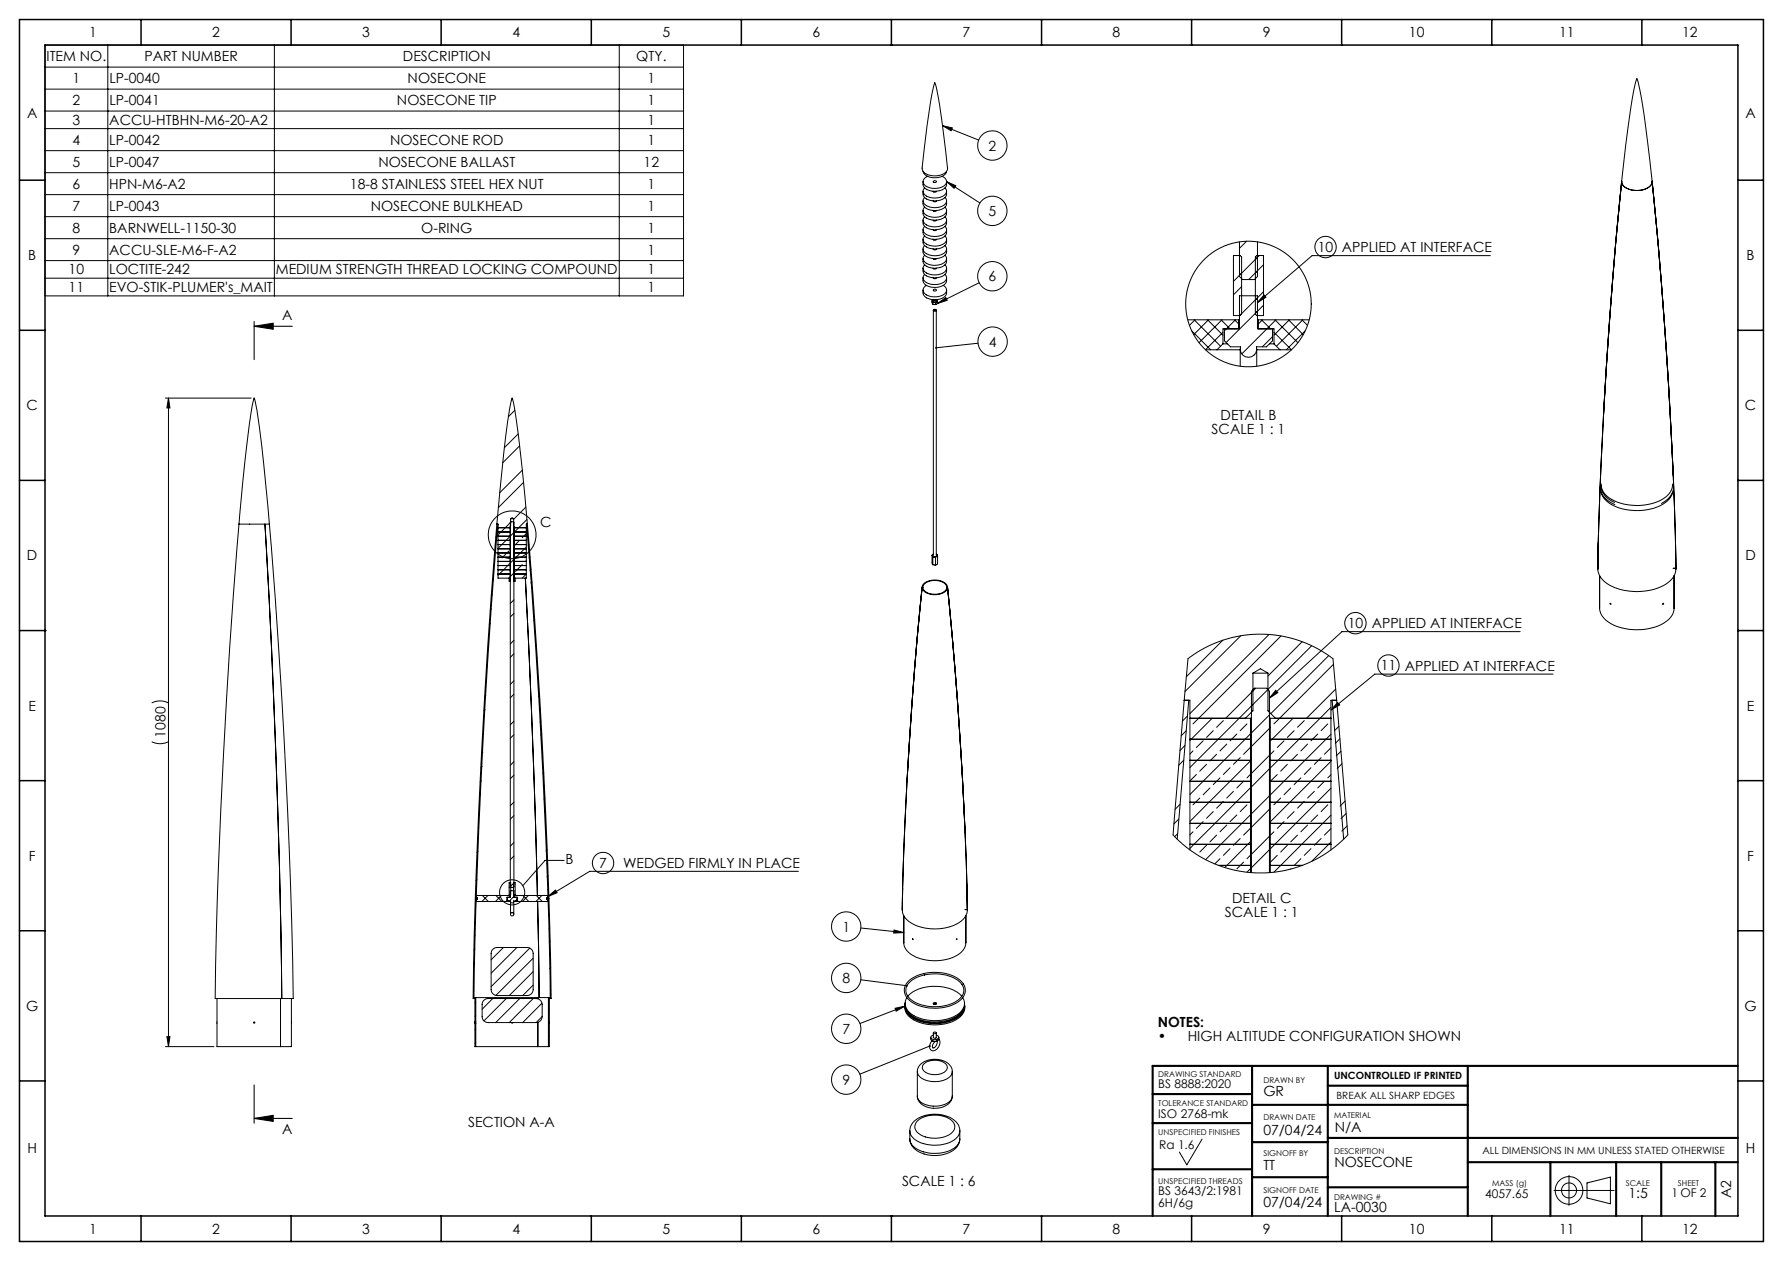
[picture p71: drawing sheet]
<svg xmlns="http://www.w3.org/2000/svg" width="420mm" height="297mm" viewBox="0 0 420 297" stroke-linecap="round" stroke-linejoin="round" font-family="sans-serif">
<defs><g id="words">
<g font-size="3.3">
<text x="21" y="8.8">1</text>
<text x="50" y="8.8">2</text>
<text x="85.3" y="8.8">3</text>
<text x="120.7" y="8.8">4</text>
<text x="156" y="8.8">5</text>
<text x="191.4" y="8.8">6</text>
<text x="226.7" y="8.8">7</text>
<text x="262.1" y="8.8">8</text>
<text x="297.4" y="8.8">9</text>
<text x="331.9" y="8.8">10</text>
<text x="367.2" y="8.8">11</text>
<text x="396.2" y="8.8">12</text>
<text x="11" y="14.4">ITEM NO.</text>
<text x="34" y="14.4">PART NUMBER</text>
<text x="94.9" y="14.4">DESCRIPTION</text>
<text x="149.9" y="14.4">QTY.</text>
<text x="17.1" y="19.6">1</text>
<text x="25.8" y="19.6">LP-0040</text>
<text x="96" y="19.6">NOSECONE</text>
<text x="152.5" y="19.6">1</text>
<text x="6.4" y="27.7">A</text>
<text x="17.1" y="29.4">3</text>
<text x="17.1" y="24.8">2</text>
<text x="25.8" y="29.4">ACCU-HTBHN-M6-20-A2</text>
<text x="25.8" y="24.8">LP-0041</text>
<text x="93.5" y="24.8">NOSECONE TIP</text>
<text x="152.5" y="29.4">1</text>
<text x="152.5" y="24.8">1</text>
<text x="411.2" y="27.7">A</text>
<text x="17.1" y="34.1">4</text>
<text x="25.7" y="34.1">LP-0042</text>
<text x="91.9" y="34.1">NOSECONE ROD</text>
<text x="152.5" y="34.1">1</text>
<text x="232.8" y="35.5">2</text>
<text x="17.1" y="39.3">5</text>
<text x="25.7" y="39.3">LP-0047</text>
<text x="89.1" y="39.3">NOSECONE BALLAST</text>
<text x="151.6" y="39.3">12</text>
<text x="17.1" y="44.4">6</text>
<text x="25.7" y="44.4">HPN-M6-A2</text>
<text x="82.4" y="44.4">18-8 STAINLESS STEEL HEX NUT</text>
<text x="152.5" y="44.4">1</text>
<text x="17.1" y="49.6">7</text>
<text x="25.7" y="49.6">LP-0043</text>
<text x="87.3" y="49.6">NOSECONE BULKHEAD</text>
<text x="152.5" y="49.6">1</text>
<text x="232.8" y="50.9">5</text>
<text x="17.1" y="54.8">8</text>
<text x="17.1" y="60">9</text>
<text x="25.7" y="54.8">BARNWELL-1150-30</text>
<text x="25.7" y="60">ACCU-SLE-M6-F-A2</text>
<text x="99.2" y="54.8">O-RING</text>
<text x="152.5" y="60">1</text>
<text x="152.5" y="54.8">1</text>
<text x="310.4" y="59.3">10 APPLIED AT INTERFACE</text>
<text x="6.6" y="61.3">B</text>
<text x="16.2" y="64.6">10</text>
<text x="25.7" y="64.6">LOCTITE-242</text>
<text x="65" y="64.6">MEDIUM STRENGTH THREAD LOCKING COMPOUND</text>
<text x="152.5" y="64.6">1</text>
<text x="411.4" y="61.3">B</text>
<text x="16.2" y="68.8">11</text>
<text x="25.7" y="68.8">EVO-STIK-PLUMER's_MAIT</text>
<text x="152.5" y="68.8">1</text>
<text x="232.8" y="66.3">6</text>
<text x="66.5" y="75.3">A</text>
<text x="232.9" y="81.7">4</text>
<text x="6.2" y="96.6">C</text>
<text x="287.5" y="98.9">DETAIL B</text>
<text x="411" y="96.6">C</text>
<text x="285.4" y="102.1">SCALE 1 : 1</text>
<text x="127.2" y="124.1">C</text>
<text x="6.4" y="132">D</text>
<text x="411.2" y="132">D</text>
<text x="317.5" y="147.9">10 APPLIED AT INTERFACE</text>
<text x="325.2" y="157.9">11 APPLIED AT INTERFACE</text>
<text x="6.7" y="167.3">E</text>
<text x="411.5" y="167.3">E</text>
<text x="39" y="173.8" transform="rotate(-90 39 173.8)">1080</text>
<text x="6.8" y="202.7">F</text>
<text x="133.2" y="203.5">B</text>
<text x="411.6" y="202.7">F</text>
<text x="141.2" y="204.4">7</text>
<text x="146.8" y="204.5">WEDGED FIRMLY IN PLACE</text>
<text x="288.5" y="215.9">SCALE 1 : 1</text>
<text x="290.3" y="212.7">DETAIL C</text>
<text x="198.4" y="219.4">1</text>
<text x="198.4" y="231.5">8</text>
<text x="6.1" y="238.1">G</text>
<text x="410.9" y="238.1">G</text>
<text x="198.4" y="243.5">7</text>
<text x="272.7" y="241.9">NOTES:</text>
<text x="272.7" y="245.1">•</text>
<text x="279.8" y="245.1">HIGH ALTITUDE CONFIGURATION SHOWN</text>
<text x="198.4" y="255.5">9</text>
<text x="297.6" y="258.2">GR</text>
<text x="66.5" y="267.2">A</text>
<text x="110.3" y="265.5">SECTION A-A</text>
<text x="297.6" y="267.3">07/04/24</text>
<text x="314.4" y="266.5">N/A</text>
<text x="6.5" y="271.6">H</text>
<text x="297.6" y="275.6">TT</text>
<text x="314.3" y="274.8">NOSECONE</text>
<text x="411.2" y="271.6">H</text>
<text x="212.5" y="279.3">SCALE 1 : 6</text>
<text x="297.6" y="284.4">07/04/24</text>
<text x="314.3" y="285.4">LA-0030</text>
<text x="383.6" y="282">1:5</text>
<text x="407.8" y="282.2" transform="rotate(-90 407.8 282.2)">A2</text>
<text x="21" y="290.6">1</text>
<text x="50" y="290.6">2</text>
<text x="85.3" y="290.6">3</text>
<text x="120.7" y="290.6">4</text>
<text x="156" y="290.6">5</text>
<text x="191.4" y="290.6">6</text>
<text x="226.7" y="290.6">7</text>
<text x="262.1" y="290.6">8</text>
<text x="297.4" y="290.6">9</text>
<text x="331.9" y="290.6">10</text>
<text x="367.2" y="290.6">11</text>
<text x="396.2" y="290.6">12</text>
</g>
<g font-size="2.8">
<text x="272.8" y="256.3">BS 8888:2020</text>
<text x="272.8" y="263.2">ISO 2768-mk</text>
<text x="273.1" y="270.7">Ra 1.6</text>
<text x="272.8" y="281.3">BS 3643/2:1981</text>
<text x="393.8" y="281.9">1 OF 2</text>
<text x="272.8" y="284.2">6H/6g</text>
<text x="349.9" y="282.2">4057.65</text>
</g>
<g font-size="2.4">
<text x="314.3" y="254.2">UNCONTROLLED IF PRINTED</text>
<text x="314.8" y="258.7">BREAK ALL SHARP EDGES</text>
<text x="349.2" y="271.7">ALL DIMENSIONS IN MM UNLESS STATED OTHERWISE</text>
</g>
<g font-size="1.9">
<text x="272.8" y="253.6">DRAWING STANDARD</text>
<text x="297.6" y="255">DRAWN BY</text>
<text x="272.8" y="260.6">TOLERANCE STANDARD</text>
<text x="297.6" y="263.9">DRAWN DATE</text>
<text x="314.3" y="263.2">MATERIAL</text>
<text x="272.8" y="267.3">UNSPECIFIED FINISHES</text>
<text x="297.6" y="272.3">SIGNOFF BY</text>
<text x="314.3" y="271.7">DESCRIPTION</text>
<text x="272.8" y="278.7">UNSPECIFIED THREADS</text>
<text x="297.6" y="281">SIGNOFF DATE</text>
<text x="351.5" y="279.3">MASS (g)</text>
<text x="382.9" y="279.3">SCALE</text>
<text x="395.2" y="279.3">SHEET</text>
<text x="314.3" y="282.6">DRAWING #</text>
</g>
</g></defs>
<g fill="none" stroke="#000" stroke-width=".24">
<path d="M10.6 10.6h150.4v59.1h-150.4zM10.6 15.8h150.4M25.4 10.6v59.1M64.6 10.6v59.1M145.9 10.6v59.1M220.2 19.5l.1 .1a33.6 33.6 0 0 1 1.3 7l1.6 12.8a1.76 1.76 0 0 1-1.8 1.9 3.8 3.8 0 0 1-4.1-1.2 159.9 159.9 0 0 1 2.7-19.9zM10.6 21h150.4M10.6 26.2h150.4M10.6 30.3h150.4M10.6 35.5h150.4M222 29.6l2.3 .5-.3 .7zM222 29.6l8.5 3.4"/>
<path d="M10.6 40.7h150.4M10.6 45.8h150.4M10.6 51h150.4M10.6 56.2h150.4M217.4 45v.7a2.09 2.09 0 0 0 2.3 1.6 2.64 2.64 0 0 0 3.3-1.6v-.7M217.4 58.6v.7a2.15 2.15 0 0 0 2.3 1.6 2.7 2.7 0 0 0 3.3-1.6v-.7M217.4 49.6v.6a2.15 2.15 0 0 0 2.3 1.6 2.7 2.7 0 0 0 3.3-1.6v-.6M217.4 42.8v.6a2.13 2.13 0 0 0 2.3 1.6 2.68 2.68 0 0 0 3.3-1.6v-.6M217.4 56.4v.6a2.51 2.51 0 0 0 3 1.6 2.33 2.33 0 0 0 2.6-1.6v-.6M217.4 54.1v.7a2.09 2.09 0 0 0 2.3 1.5 2.64 2.64 0 0 0 3.3-1.5v-.7M217.4 51.8v.7a2.15 2.15 0 0 0 2.3 1.6 2.7 2.7 0 0 0 3.3-1.6v-.7M217.4 47.3v.7a2.51 2.51 0 0 0 3 1.6 2.33 2.33 0 0 0 2.6-1.6v-.7"/>
<path d="M217.4 40.3a2.91 2.91 0 0 0 3.6 1.5 2.08 2.08 0 0 0 2-1.5M217.8 44.2a1.21 1.21 0 0 0-.3 1.3 1.21 1.21 0 0 0 1 .8 3.7 3.7 0 0 0 4.4-.8v-.6l-.3-.7M217.8 57.8a1.19 1.19 0 0 0-.3 1.3 1.19 1.19 0 0 0 1 .8 3.6 3.6 0 0 0 4.4-.9v-.5l-.3-.7M217.8 48.8a1.19 1.19 0 0 0-.3 1.2 1.19 1.19 0 0 0 1 .8 3.6 3.6 0 0 0 4.4-.8v-.6l-.3-.6M217.8 55.6a1.21 1.21 0 0 0-.3 1.2 1.21 1.21 0 0 0 1 .8 3.7 3.7 0 0 0 4.4-.8v-.6l-.3-.6M217.8 53.3a1.21 1.21 0 0 0-.3 1.2 1.21 1.21 0 0 0 1 .9 3.7 3.7 0 0 0 4.4-.9v-.6l-.3-.6M217.8 51a1.19 1.19 0 0 0-.3 1.3 1.19 1.19 0 0 0 1 .8 3.7 3.7 0 0 0 4.4-.9v-.5l-.3-.7M217.8 46.5a1.21 1.21 0 0 0-.3 1.3 1.21 1.21 0 0 0 1 .8 3.7 3.7 0 0 0 4.4-.9v-.6l-.3-.6M218.5 41.5a1.32 1.32 0 0 0-1.1 1.5 1.32 1.32 0 0 0 1.4 1.1 3.6 3.6 0 0 0 4.1-.9 1.31 1.31 0 0 0-1-1.7M219.8 45l.4 .3 .4-.3M219.8 58.6l.1 .1a.49 .49 0 0 0 .7-.1M219.8 49.6l.1 .1a.47 .47 0 0 0 .7-.1"/>
<path d="M219.8 56.4l.1 .1a.49 .49 0 0 0 .7-.1M219.8 54.1l.4 .2 .4-.2M219.8 51.8a.46 .46 0 0 0 .8 0M219.8 47.3l.1 .1a.49 .49 0 0 0 .7-.1M219.9 42.7l.1-.1a.32 .32 0 0 1 .4-.1 .32 .32 0 0 1 .1 .4 .35 .35 0 0 1-.4 .1 .35 .35 0 0 1-.2-.3zM223 42.8l2.1 .9-.4 .6zM223 42.8l7.8 5M292 57v8.1l.7 .7h2.8l.7-.7v-8.1M293.6 56.8l-1.6 1.7M382 42.7a181.8 181.8 0 0 1 3.4-23.7l.2-.5 .1 .1a58.9 58.9 0 0 1 2 11.5l1.5 12.6M382 42.7a1183.4 1183.4 0 0 0-4.3 54.9M382 42.7a2.27 2.27 0 0 0 2.2 2 4.6 4.6 0 0 0 4.8-1.3l.2-.7"/>
<path d="M382 42.8a1129.8 1129.8 0 0 0-5.6 91.2M382 42.8a2.92 2.92 0 0 0 3.2 2 3.8 3.8 0 0 0 3.9-1.8l.1-.2M382 42.7v.1M389.2 42.7a1211.2 1211.2 0 0 1 4.9 69.4M389.2 42.8a1113.6 1113.6 0 0 1 5.6 91.2M389.2 42.7v.1M10.6 61.4h150.4M10.6 65.5h150.4M217.4 60.9v.7a2.15 2.15 0 0 0 2.3 1.5 2.7 2.7 0 0 0 3.3-1.5v-.7M217.4 65.4v.7a2.09 2.09 0 0 0 2.3 1.6 2.7 2.7 0 0 0 3.3-1.6v-.7M217.4 63.1v.7a2.13 2.13 0 0 0 2.3 1.6 2.68 2.68 0 0 0 3.3-1.6v-.7M217.4 68.3v.7a2.13 2.13 0 0 0 2.3 1.6 2.68 2.68 0 0 0 3.3-1.6v-.7"/>
<path d="M217.8 60.1a1.19 1.19 0 0 0-.3 1.2 1.19 1.19 0 0 0 1 .8 3.7 3.7 0 0 0 4.4-.8v-.6l-.3-.6M217.8 64.6a1.21 1.21 0 0 0-.3 1.3 1.21 1.21 0 0 0 1 .8 3.7 3.7 0 0 0 4.4-.9v-.6l-.3-.6M217.8 62.3a1.21 1.21 0 0 0-.3 1.3 1.21 1.21 0 0 0 1 .8 3.7 3.7 0 0 0 4.4-.8v-.6l-.3-.7M218.2 67.2a1.23 1.23 0 0 0-.8 1.3 1.23 1.23 0 0 0 1.1 1.1 3.7 3.7 0 0 0 4.4-.9 1.18 1.18 0 0 0-.7-1.5M219.6 70.9l.1 .7M219.6 70.9v.1M219.6 71l.5 .2M219.6 71l.1 .2M219.7 71.6l.7 .1M219.7 71.2h.4M219.7 71.2v.4M219.8 70.7l-.2 .3"/>
<path d="M219.8 70.7l.2-.1zM219.8 70.7l-.2 .2M219.8 60.9a.44 .44 0 0 0 .4 .2 .44 .44 0 0 0 .4-.2M219.8 65.4l.4 .2 .4-.2M219.8 63.1l.4 .3 .4-.3M219.9 73.1v57.7M219.9 70.8a.31 .31 0 0 1 .4-.1 .31 .31 0 0 1 .2 .4 .34 .34 0 0 1-.4 0 .34 .34 0 0 1-.2-.3zM219.9 68.2h.1a.32 .32 0 0 1 .4-.1 .32 .32 0 0 1 .1 .4 .36 .36 0 0 1-.4 0 .36 .36 0 0 1-.2-.3zM220 72.9l.3-.1 .1 .2-.3 .1zM220 72.9a.24 .24 0 0 0 0 .3 .24 .24 0 0 0 .4 0 .24 .24 0 0 0 0-.3M220.1 71.2l.3 .1M220.4 70.6l.4 .2"/>
<path d="M220.4 71.3v.4M220.6 73.1v57.7M220.6 71.2h-.5M220.6 71.2l-.2 .1M220.8 70.8l-.2 .4M220.8 70.8l.1 .3M220.9 71.5l1.9-1.4 .3 .6zM220.9 71.5l-.5 .2M220.9 71.1l-.3 .1M220.9 71.1v.4M230.7 66.6l-9.8 4.9M279.8 75.3h11.9"/>
<path d="M280.7 77.9l4.5 4.5M281.3 75.3l6.2 6.2M281.5 75.3l-1.3 1.3M284.5 75.3l3.6 3.6M284.7 75.3l-3.5 3.5M287.6 75.3l2.1 2.1M287.9 75.3l-5.5 5.4M288.1 78.3l-4.1 4.1h2.7M288.4 77.4v2.9l1.4 1.4h2.4a1.94 1.94 0 0 0 1.9 2.4 1.94 1.94 0 0 0 1.9-2.4h2.3l1.5-1.4v-2.9M290.5 60.2h1.6l.4 .3v13.5l-.4 .3h-1.6zM290.8 75.3l.9 1M291 75.3l-2.6 2.6"/>
<path d="M291.7 75.3h.3M291.7 75.3v2.1M292.5 67.5l-2 1.9M296.1 60.2h1.5v14.1h-1.5l-.4-.3v-13.5zM296.2 75.3h.2M296.4 75.3v2.1M296.4 75.3h12M296.6 60.2l-6.1 6.1M297.2 75.3l2.1 2.1M297.4 75.3l-1 1M297.6 68.7l-5.6 5.7M297.6 62.3l-3.5 3.5"/>
<path d="M297.6 71.9l-8.8 8.8M297.8 69.5l.4 .5-2 1.3zM299.8 79.3l-2.4 2.4M300.1 78.3l4.1 4.1M300.3 75.3l5.4 5.4M300.5 75.3l-8 8M303.5 75.3l3.5 3.5M303.7 75.3l-3.6 3.6M306.7 75.3l1.3 1.3M306.9 75.3l-6.2 6.2M307.4 77.9l-4.4 4.5M351.1 60.2h-42l-12.9 11.1"/>
<path d="M39 93.8h20.2M39.7 93.8v152.7M39.7 93.8l.3 2.3h-.7zM120.7 94l-.2 .3M121.3 96.6l-1.5 1.5M230.4 80.8l-9.9 1.1M286.7 82.4h5.4M288.1 81h1M288.1 81v-3.6h3.9v-7.7h4.2v7.7h3.9v3.6M288.1 81l-1.4 1.4M292.1 82.2v4M295.6 83.4l-.3 .3"/>
<path d="M296 82.2v4M296 82.4h5.5M299 81h1.1M300.1 81l1.4 1.4M301.5 82.4h2.7M122.1 102.2l-3.3 3.2M122.4 105l-4 4M123 110.7l-5.3 5.4M123.3 113.6l-5.9 5.9M123.9 119.4l-2.9 2.9M377 114.8a4.9 4.9 0 0 0 3.4 4M377.2 114.4a4.4 4.4 0 0 0 3.1 3.9"/>
<path d="M377.2 115.9a6.3 6.3 0 0 0 5.1 4 12.3 12.3 0 0 0 10.7-2.1l.7-1.1 .3-.8M377.2 114a4.5 4.5 0 0 0 3.4 4.1 12.7 12.7 0 0 0 12-1.3 3.5 3.5 0 0 0 1.4-2.8M394.2 114.8a4.5 4.5 0 0 1-2.8 3.7M56.3 123.4h7.2M56.3 123.4a294.8 294.8 0 0 1 3.4-29.1l.2-.5 .6 2.9a367.4 367.4 0 0 1 3 26.7M56.3 123.4a1691.6 1691.6 0 0 0-5.6 111.8h15.7M62.4 123.4a2404.8 2404.8 0 0 1 4 111.8M63.5 123.4a1691.1 1691.1 0 0 1 5.6 111.8h-2.7M116 140l-.3 .3M116.2 136.6l-.2 .3M117 126.3l-.2 .2M117 123.4l2.1-20.3 1-6.9 .5-2.4 .7 2.8 .9 6.4 2 20.4"/>
<path d="M117 123.4a1715.4 1715.4 0 0 0-5.6 111.8h.5v5.5M117 123.4h.3v12.8h2.9M117.3 123.4a1703 1703 0 0 0-5.7 111.5h.5M117.3 135.2h2.9M117.3 134.2h2.9M117.3 133.2h2.9M117.3 132.2h2.9M117.3 131.2h2.9M117.3 130.2h2.9M117.3 129.2h2.9M117.3 128.2h2.9M117.3 127.3h2.9"/>
<path d="M117.3 126.3h2.9M117.3 125.3h2.9M117.3 124.3h2.9M117.5 132.2l-.2 .1M119.9 129.8l-1.6 1.6M119.9 136.2v.7h.3M120.2 135.2h.1M120.2 134.2h.1M120.2 133.2h.1M120.2 132.2h.1M120.2 131.2h.1M120.2 130.2h.1"/>
<path d="M120.2 129.2h.1M120.2 128.2h.1M120.2 127.3h.1M120.2 126.3h.1M120.2 125.3h.1M120.2 124.3h.1M120.2 132.6l-2.9 2.9M120.2 126.3l-2.9 2.8M120.2 123l.2-.1 .7 .1v85.9l-.2 .1-.7-.1zM120.3 122.2h.7M120.3 122.2l.3-.2 .4 .2M120.3 122.2v1.7l-.4 .4"/>
<path d="M120.4 122.9l-2.9 2.9M121 122.2v1.7l.4 .4M121.1 135.2h.1M121.1 134.2h.1M121.1 133.2h.1M121.1 132.2h.1M121.1 131.2h.1M121.1 130.2h.1M121.1 129.2h.1M121.1 128.2h.1M121.1 127.3h.1M121.1 126.3h.1"/>
<path d="M121.1 125.3h.1M121.1 124.3h.1M121.1 125.4l-.9 .9M121.1 134.9l-1.3 1.3M121.1 135.2h2.9l-1 1M121.1 134.2h2.9M121.1 133.2h2.9M121.1 132.2h2.9M121.1 131.2h2.9M121.1 130.2h2.9M121.1 129.2h2.9M121.1 128.2h2.9"/>
<path d="M121.1 127.3h2.9M121.1 126.3h2.9M121.1 125.3h2.9M121.1 124.3h2.9M121.4 136.2v.7h-.3M122.2 127.4l-1.1 1.1M123 133l-1.6 1.6M123.7 136.2l1.5 31 1.4 43.7M124 128.8l-3.8 3.8M124 125.7l-1 .9M124 132l-.2 .2M124 123.4a1703.2 1703.2 0 0 1 5.6 111.5h-.4"/>
<path d="M124.1 122.3l-3 3.1M124.2 123.4a1691.1 1691.1 0 0 1 5.6 111.8h-.4v5.5M124.2 123.4h-.2v12.8h-2.9M124.6 128.2l-.2 .2M124.9 131.1l-.3 .3M125.1 134.1l-.3 .2M125.3 137l-.3 .3M217.2 138.2a933.7 933.7 0 0 0-3.5 45.8M217.2 138.3a954.7 954.7 0 0 0-4.7 76M217.2 138.3a2.55 2.55 0 0 0 3 1.7 2.71 2.71 0 0 0 3-1.7M217.2 138.3a2.55 2.55 0 0 1 3-1.7 2.71 2.71 0 0 1 3 1.7M217.2 138.3h.2"/>
<path d="M217.4 138.3a2.76 2.76 0 0 0 3.3 1.6 2.34 2.34 0 0 0 2.3-1.6M217.4 138.3a2.76 2.76 0 0 1 3.3-1.6 2.26 2.26 0 0 1 2.3 1.6M219.6 130.8v.1M219.6 130.8v1.8l.1 .4M219.6 130.9l.5 .2M219.6 130.9l.1 .2M219.7 131.1h.4M219.7 133l.7 .1M219.7 131.1v1.9M219.8 130.6l-.2 .3M219.8 130.6l-.2 .2M219.9 130.5l-.1 .1"/>
<path d="M220.1 131.1l.3 .1M220.4 131.2v1.9M220.6 130.5l.2 .2zM220.6 131.1h-.5M220.6 131.1l-.2 .1M220.8 130.7l-.2 .4M220.8 130.7l.1 .3M220.9 131l-.3 .1M220.9 131v1.8l-.5 .3M223 138.3h.2M223.2 138.2a981 981 0 0 1 4.1 57.8M223.2 138.3a939.3 939.3 0 0 1 4.7 76"/>
<path d="M376.4 134a5.7 5.7 0 0 0 4.6 4.6 13.8 13.8 0 0 0 12.2-1.6 3.9 3.9 0 0 0 1.6-3M376.5 127.8l-.1 6.2M376.8 135.6v7.6a5 5 0 0 0 3.5 4.1 13.3 13.3 0 0 0 12.4-1.1 3.7 3.7 0 0 0 1.6-3v-7.6M394.1 133.8h.5M394.7 126.8l.1 7.2M114.8 157.1l-.2 .2M115.5 146.8l-.3 .3M115.8 143.4l-.3 .3M121.1 141.3l-.9 .8M121.1 150.8l-.9 .8M121.1 154l-.9 .8M121.1 144.5l-.9 .8"/>
<path d="M126 145.9l-.3 .3M126.2 148.9l-.3 .2M126.4 151.8l-.3 .3M126.5 154.8l-.2 .3M288.1 150.8l-8.7 8.6M292.3 149.7l-13.2 13.2M295.1 158.5h3.6M295.1 158.5l1.8-1 1.8 1M295.1 158.5v8.9l-1.7 1.8M298.7 158.5v8.9l1.7 1.8M298.9 149.4l-18.6 18.7M301.7 149.8l-20.7 20.7"/>
<path d="M306.7 151.1l-8 8.1M309 152.1l-28.7 28.7M313 154.4l-13.6 13.7M314.1 156.4l-14 14.1M358.1 148.8h-42l-17.1 15.6M365.8 158.8h-42l-10.3 8.4M35.7 174.7a4.3 4.3 0 0 0 4 0M35.7 165.5a4.3 4.3 0 0 1 4 0M113.7 177.2l-.3 .3M114.3 167.1l-.3 .3M114.4 163.8l-.2 .2M114.6 160.4l-.2 .3"/>
<path d="M121.1 169.9l-.9 .8M121.1 173l-.9 .9M121.1 179.4l-.9 .8M121.1 160.3l-.9 .9M121.1 163.5l-.9 .8M127.1 163.8l-.3 .3M127.3 166.8l-.3 .3M127.4 169.8l-.2 .3M127.6 172.8l-.2 .3M278.8 179l-1.1 1.2M278.9 164.9l1-9.8 3.7-2.4 3.9-1.7 4.3-1.2 4.2-.4 4.2 .1 2.8 .5 2.5 .7 4.5 1.8 3.9 2.6 1 9.8M278.9 164.9l-2.6 31.7 2.2 2.1 2 1.6 2.1 1.4 2.8 1.5 2.4 .9 3.1 .9 4.9 .6 2.7-.1 3.3-.3 3.1-.8 3.1-1.1 2.9-1.4 2.5-1.7 2.1-1.7 2-1.9-2.6-31.7"/>
<path d="M278.9 164.9h1.4v35.3M279.1 175.6l-1.2 1.2M279.4 172.1l-1.2 1.2M279.7 168.6l-1.2 1.2M280 164.9l-2.7 32.7M280.3 179.1h14.5M280.3 174.1h14.5M280.3 169.2h14.3M281 176.8l-.7 .8M283.4 174.5l-1.6 1.5M285.5 169.2l-5.2 5.2M285.8 172.1l-1.6 1.6"/>
<path d="M286.6 177.6l-1.6 1.6M288.2 169.7l-1.6 1.6M289 175.2l-1.6 1.6M291.3 172.9l-1.6 1.6M292.1 178.4l-1.6 1.6M293.7 170.5l-1.6 1.6M294.5 176l-1.6 1.6M294.6 169.2h.2M294.6 169.2v36.3M294.6 179.2l-14.3 14.3M294.6 172.8l-14.3 14.3M294.6 169.7h-.1"/>
<path d="M295.1 162.7l-6.4 6.5M295.8 162.1l-1 1M299 179.1h14.5M299 174.1h14.5M299 169.2h.2M299 177.9l-4.2 4.2M299 171.6l-4.2 4.2M299 168.4l-4.2 4.2M299.2 169.2v36.3M299.2 169.2h14.3M299.3 171.3h-.1M300.1 176.8l-.9 .9"/>
<path d="M300.5 162.6l.5 .5-2 1.3zM302.5 174.5l-1.6 1.5M304.6 169.2l-5.4 5.3M304.8 172.1l-1.6 1.6M305.6 177.6l-1.6 1.6M307.2 169.7l-1.6 1.6M308 175.2l-1.6 1.6M310.4 172.9l-1.6 1.6M311.2 178.4l-1.6 1.6M312.8 170.5l-1.6 1.6M313.5 172.9l-14.3 14.3M313.5 176.1l-1.5 1.5"/>
<path d="M313.5 166.6l-14.3 14.3M313.5 179.3l-14.3 14.3M313.8 164.9l2.7 32.7M314.6 162.3l-6.8 6.9M314.9 164.9h-1.4v35.3M315.1 165.4l.5 .6-2.1 1.2zM315.4 171.1l-1.1 1M315.6 174l-1.1 1.1M315.9 176.9l-1.1 1.1M316.1 179.8l-1.1 1.2M112.7 197.2l-.2 .3M113.2 187.2l-.3 .3"/>
<path d="M113.4 183.9l-.3 .3M113.6 180.5l-.4 .3M121.1 188.9l-.9 .9M121.1 192.1l-.9 .8M121.1 198.4l-.9 .9M121.1 182.6l-.9 .8M128.1 181.9l-.2 .2M128.2 184.9l-.2 .2M128.4 187.9l-.3 .3M128.5 191l-.3 .3M277.4 196.3l-.7 .7M277.7 192.9l-1.2 1.2"/>
<path d="M278 189.4l-1.2 1.2M280.3 198.8h14.5M280.3 193.9h14.5M280.3 188.9h14.5M280.3 184h14.5M281 195.9l-.7 .7M281.8 182.4l-1.5 1.5M282.6 187.9l-1.6 1.6M283.4 193.5l-1.6 1.6M284.2 180l-1.6 1.6M284.2 199.1l-1.6 1.6M285 185.6l-1.6 1.6"/>
<path d="M285.8 191.1l-1.6 1.6M286.6 196.7l-1.6 1.6M287.4 183.2l-1.6 1.6M288.2 188.7l-1.6 1.6M289 194.3l-1.6 1.6M289.7 199.9l-1.5 1.5M289.7 180.8l-1.5 1.6M290.5 186.4l-1.5 1.5M291.3 191.9l-1.6 1.6M292.1 197.5l-1.6 1.6M292.9 184l-1.6 1.6M293.7 189.5l-1.6 1.6"/>
<path d="M294.5 195.1l-1.6 1.6M294.6 191.9l-10.6 10.6M294.6 185.5l-14.3 14.3M294.6 188.7h-.1M294.6 182.4l-.9 .8M294.6 198.2l-6.1 6.1M299 198.8h14.5M299 193.9h14.5M299 188.9h14.5M299 184h14.5M299 187.4l-4.2 4.3M299 190.6l-4.2 4.2"/>
<path d="M299 196.9l-4.2 4.3M299 181.1l-4.2 4.2M299.3 190.3l-.1 .1M300.1 195.9l-.9 .8M300.9 182.4l-1.6 1.6M301.7 187.9l-1.6 1.6M302.5 193.5l-1.6 1.6M303.2 180l-1.5 1.6M303.2 199.1l-1.5 1.6M304 185.6l-1.5 1.6M304.8 191.1l-1.6 1.6M305.6 196.7l-1.6 1.6"/>
<path d="M306.4 183.2l-1.6 1.6M307.2 188.7l-1.6 1.6M308 194.3l-1.6 1.6M308.8 199.9l-1.6 1.5M308.8 180.8l-1.6 1.6M309.6 186.4l-1.6 1.5M310.4 191.9l-1.6 1.6M311.2 197.5l-1.6 1.6M312 184l-1.6 1.6M312 184h.1M312.8 189.5l-1.6 1.6M313.5 192l-13.4 13.4"/>
<path d="M313.5 198.3l-4.5 4.6M313.5 182.5l-.7 .7M313.5 185.6l-14.3 14.3M313.5 195.1l-1.5 1.6M316.9 188.6l-1.2 1.2M317.1 191.6l-1.2 1.2M317.3 194.5l-1.2 1.2M112 217l-.2 .2M112.2 211.8h.2M112.2 211.4h.2M112.3 207.1l-.2 .3M112.5 203.9l-.3 .2"/>
<path d="M112.6 200.5l-.3 .3M113.6 210.9l1.4 1.4M114.9 210.9l-1.4 1.4M116.8 210.9l1.4 1.4M118.1 210.9l-1.4 1.4M119.2 212.3h1.1M119.4 212h.3M119.4 212v-.7h.8v-1.5h.9v1.5h.8v.7M119.4 212l-.2 .3M119.5 211.3v.6l.3 .3h.5a.39 .39 0 0 0 .3 .5 .39 .39 0 0 0 .4-.5h.5l.3-.3v-.6M119.9 207.9h.4v2.8h-.4zM120 210.9l.2 .2"/>
<path d="M120.2 210.9h-8l.2 1h-.2l-.1 .4h7.1M120.3 212.3v3M120.3 208.7l-.4 .4M121 212.3v3M121 212.3h1.1M121 207.9h.4v2.8l-.4-.1zM121.1 210.9h.1M121.1 207.9l-.9 .9M121.1 201.6l-.9 .9M121.1 211.1l-1.1 1.1M121.1 210.9h7.9l-.2 1h.3v.4h-7M121.2 207.9l-.2 .1"/>
<path d="M121.3 210.9l-.2 .2M121.6 212h.3M121.9 212l.2 .3M123.1 210.9l1.5 1.4M124.5 210.9l-1.5 1.4M126.3 210.9l1.4 1.4M126.6 212.3l.4 22.6M127.6 210.9l-1.4 1.4M128.8 211.8h.3M128.8 211.4h.3M128.9 200.1l-.3 .3M129 203.2l-.3 .3"/>
<path d="M129.1 211.1l1.8-1.5 .3 .6zM129.1 206.2l-.3 .3M129.2 209.3l-.2 .3M129.5 218.5l-.2 .3M132.9 202.6h-4.5l-5.3 6M188.1 205.2h-49.2l-9.8 5.9M202.8 218.5l10.1 1.1M210.6 219l2.3 .6-2.4 .1zM212.5 214.3a4.7 4.7 0 0 0 3.9 3.9 11.3 11.3 0 0 0 10.4-1.6l.9-1.3 .2-1M212.6 209.1l-.1 5.2M212.9 215.7v6.3a4.6 4.6 0 0 0 3.8 3.8 10.7 10.7 0 0 0 9.8-1.6l.7-.9 .3-.9v-6.7M227.3 214.2h.4"/>
<path d="M227.8 208.3l.1 6M287 203.8h7.8M287.4 202.2l-1.2 1.3M292.9 203l-1.6 1.6M294.6 204.6l-.9 .8M294.6 201.4l-.9 .8M294.8 205.5v-42.7l.7-.7h2.8l.7 .7v42.7M299 203.8h7.8M299 200.1l-4.2 4.3M300.9 201.4l-1.6 1.6M304 204.6v.1M306.4 202.2l-1.6 1.6"/>
<path d="M51.1 235.2v11.3h15M66.1 235.2v11.3M68.6 235.2v11.3h-2.5M111.8 226.7l-.3 .3M111.9 223.5l-.3 .2M111.9 220.2l-.2 .3M112.1 234.9h14.6M112.1 234.9v5.8M112.1 236l-.2 .2M112.1 239.1l-.2 .3M115.9 223.8l.7-.6 .5-.1h7.1a1.45 1.45 0 0 1 1.4 1.5v8.4a1.45 1.45 0 0 1-1.4 1.5h-7.1a1.45 1.45 0 0 1-1.4-1.5v-8.4zM116.1 235.2l-2.5 2.5"/>
<path d="M118.6 223.1l-2.9 2.9M119.3 235.2l-5.3 5.2M121.8 223.1l-6.1 6.1M122.4 235.2l-5.6 5.6M124.8 223.3l-9.1 9.1M125.6 232l-2.5 2.5M125.6 228.8l-5.6 5.7M125.6 225.7l-8.8 8.7M125.6 235.2l-5.6 5.6M126.7 234.9h2.5M126.7 234.9v.3M127.7 236.3l-4.6 4.5"/>
<path d="M127.7 239.4v-2.8a1.45 1.45 0 0 0-1.4-1.4h-11.3a1.41 1.41 0 0 0-1.4 1.4v2.8a1.41 1.41 0 0 0 1.4 1.4h11.3M127.7 239.4a1.45 1.45 0 0 1-1.4 1.4M127.7 239.4l-1.4 1.4M129.2 234.9v5.8M129.4 237.7l-.2 .2M129.6 221.6l-.2 .3M129.7 224.7l-.3 .3M129.7 227.8l-.2 .3M202.8 230.7l10.8 1.4M210.9 237.5l2.2-.5-2 1.1zM213.1 237l-10.5 4M213.2 236.6a3.8 3.8 0 0 0 2.8 3.7 10.4 10.4 0 0 0 10.3-1.3 2.82 2.82 0 0 0 .9-2.4"/>
<path d="M213.2 236.8a3.7 3.7 0 0 0 2.8 3.8 10.4 10.4 0 0 0 10.3-1.3 2.82 2.82 0 0 0 .9-2.5M213.2 236.2a3.5 3.5 0 0 0 2.6 3.6 10.5 10.5 0 0 0 10.4-1.1 2.88 2.88 0 0 0 1-2.5M213.6 238a7.1 7.1 0 0 0 6.6 2.9 7.6 7.6 0 0 0 6.5-2.7l.1-.2M213.6 234.9a2.93 2.93 0 0 0 1.7 4.3 10.5 10.5 0 0 0 10.8-.7 2.66 2.66 0 0 0 .7-3.6M213.8 234.6a9.4 9.4 0 0 1 9.3-1.9 6.5 6.5 0 0 1 3.5 1.9M214.1 230.9a10.4 10.4 0 0 1 12.2 .1 2.94 2.94 0 0 1-.5 4.9 10.6 10.6 0 0 1-11.6-.3 2.9 2.9 0 0 1-.1-4.7zM214.2 231.3a9.9 9.9 0 0 1 12 .1 2.56 2.56 0 0 1-.5 4.1 10.2 10.2 0 0 1-11.5-.4 2.47 2.47 0 0 1 0-3.8zM215 221.1l.1 .2zM217.7 229.3l.1 .3M219.8 236.2h.1a.35 .35 0 0 1 .4-.1 .35 .35 0 0 1 .2 .3 .41 .41 0 0 1-.7-.2zM219.9 236.5h.6M220 236.5h.4"/>
<path d="M220.5 236.5h.1M225.3 221.1h.2l-.2 .2zM39 246.5h11.4M39.3 244.1h.7l-.3 2.4zM59.7 240.8h.3M111.9 240.7v.3M111.9 240.7h.2M111.9 241h.2M111.9 241v5.5h.2M112.1 240.7v.3M112.1 246.5h14.6M112.1 241v5.5"/>
<path d="M112.1 242.3l-.2 .2M112.1 245.5l-.2 .2M120.5 240.8l.1 .2 .2-.2M126.7 246.5h2.5M126.7 240.8v5.7M129.2 240.7v.3M129.2 240.7h.2M129.2 241v5.5M129.2 241h.2M129.3 241l-.1 .1M129.4 240.7v.3M129.4 241v5.5h-.2"/>
<path d="M129.4 244.1l-.2 .2M216.1 252.3a3.1 3.1 0 0 1 3-2.7 4.2 4.2 0 0 1 5.2 2.3v.4M216.1 258.1a3.4 3.4 0 0 0 3.8 2.9 4 4 0 0 0 4.4-2.4v-.5M216.1 252.3a2.85 2.85 0 0 0 2.9 2.3 4.9 4.9 0 0 0 5.2-1.7l.1-.6M216.1 258.1a2.91 2.91 0 0 0 2.9 2.3 5 5 0 0 0 5.2-1.7l.1-.6M216.1 252.3v5.8M217.7 250.5a4.1 4.1 0 0 1 5.3 .3 1.51 1.51 0 0 1-1.4 2.1 3.6 3.6 0 0 1-4.3-1.2v-.6zM219 246.4l-16.5 6.6M219.3 244.3a.99 .99 0 0 0 .5 .9 .99 .99 0 0 0 1.1-.1M219.9 243.2v1.2l.2 .1 .4-.1 .1-1.2M219.9 243.8a.53 .53 0 0 0-.6 .6 .53 .53 0 0 0 .6 .4 .73 .73 0 0 0 .8 0 .73 .73 0 0 0 .3-.8l-.4-.2M219.9 243.2a.31 .31 0 0 1 .4-.2 .31 .31 0 0 1 .2 .4 .34 .34 0 0 1-.4 .1 .34 .34 0 0 1-.2-.3z"/>
<path d="M220.7 245.2a1.17 1.17 0 0 1-1 1.5l.1-.8 .5-.6M220.9 245.1l-.2 .1M221.1 244.7a1.77 1.77 0 0 1-1.7 2.7 1.54 1.54 0 0 1 .2-2.3l.4 .2 .7-.1M221.2 244.7l-.3 .4M221.2 244.3v.4M224.3 252.3v5.8M214.3 268.2a4.2 4.2 0 0 0 3.6 3.6 7.4 7.4 0 0 0 7.7-1.9l.3-.6 .2-1.1M214.3 268.2a3.9 3.9 0 0 0 3.6 3.2 7.9 7.9 0 0 0 7.8-1.9l.4-1.3M214.3 266.3v1.9M216.1 264a6.6 6.6 0 0 1 8.5 .3 2.15 2.15 0 0 1-1.6 3.2 6.8 6.8 0 0 1-7.1-1 1.78 1.78 0 0 1 .2-2.5zM226.1 266.3a4.1 4.1 0 0 0-3.7-3.6 7.4 7.4 0 0 0-7.6 2l-.4 .9-.1 .7M226.1 266.3a3.8 3.8 0 0 1-3.4 3.1 8.3 8.3 0 0 1-7.9-1.7l-.3-.5-.2-.9"/>
<path d="M226.1 266.3v1.9M283.2 268.3l-3.6 6-1.8-3M369.6 276.8v7.1M373.8 278.6l5.5-1.4v6.3l-5.5-1.4zM366.1 280.4h14.1"/>
<circle cx="233.8" cy="34.3" r="3.5"/>
<circle cx="233.8" cy="49.7" r="3.5"/>
<circle cx="312.2" cy="58.2" r="2.52"/>
<circle cx="233.8" cy="65" r="3.5"/>
<circle cx="294.1" cy="71.6" r="14.8"/>
<circle cx="233.8" cy="80.5" r="3.5"/>
<circle cx="120.6" cy="126" r="5.6"/>
<circle cx="319.3" cy="146.7" r="2.52"/>
<circle cx="327.1" cy="156.7" r="2.52"/>
<circle cx="379.4" cy="142.2" r=".13"/>
<circle cx="391.8" cy="142.2" r=".13"/>
<circle cx="112.2" cy="211.6" r=".22"/>
<circle cx="120.6" cy="215.3" r=".39"/>
<circle cx="120.6" cy="210.2" r="2.96"/>
<circle cx="129" cy="211.6" r=".21"/>
<circle cx="142.1" cy="203.2" r="2.51"/>
<circle cx="199.3" cy="218.2" r="3.5"/>
<circle cx="199.3" cy="230.3" r="3.5"/>
<circle cx="59.9" cy="240.8" r=".15"/>
<circle cx="199.3" cy="254.2" r="3.5"/>
<circle cx="199.3" cy="242.3" r="3.5"/>
<circle cx="369.6" cy="280.4" r="1.77"/>
<circle cx="369.6" cy="280.4" r="3.2"/>
</g>
<path d="M59.9 76.8l4.5-.7v1.4zM59.9 76.8h8.9M59.9 75.7v9M59.9 255.5v9M59.9 263.4l4.5-.7v1.4zM59.9 263.4h8.9" fill="none" stroke="#000" stroke-width=".25"/>
<g fill="none" stroke="#000" stroke-width=".35">
<path d="M4.6 4.6h410.8v287.8h-410.8zM10.6 10.6h398.8v275.8h-398.8zM33.2 4.6v6M68.6 4.6v6M103.9 4.6v6M139.3 4.6v6M174.6 4.6v6M210 10.6h.1M210 4.6v6M245.3 4.6v6M280.7 4.6v6M316 4.6v6"/>
<path d="M351.4 4.6v6M386.8 4.6v6M4.6 42.4h6M409.4 42.4h6M4.6 77.8h6M409.4 77.8h6M4.6 113.1h6M409.4 113.1h6M4.6 148.5h6M10.6 148.5h.1M409.4 148.5h.1M409.4 148.5h6"/>
<path d="M4.6 183.8h6M409.4 183.8h6M4.6 219.2h6M409.4 219.2h6M4.6 254.6h6M409.4 254.6h6M33.2 286.4v6M68.6 286.4v6M103.9 286.4v6M139.3 286.4v6M174.6 286.4v6M210 286.4h.1"/>
<path d="M210 286.4v6M245.3 286.4v6M280.7 286.4v6M316 286.4v6M351.4 286.4v6M386.8 286.4v6"/>
</g>
<g fill="none" stroke="#000" stroke-width=".49">
<path d="M271.5 257.7h23.4M294.9 251v35.4M312.8 251v35.4M312.8 255.7h32.9M345.7 251v35.4M409.4 251h-137.9v35.4M271.5 264.5h23.4M271.5 275.4h23.4M294.9 260.2h50.8M294.9 269h17.9M294.9 277.2h17.9M312.8 268h96.6"/>
<path d="M312.8 279.6h32.9M345.7 273.7h63.7M365.2 273.7v12.7M380.7 273.7v12.7M391.3 273.7v12.7M404.1 273.7v12.7"/>
</g>
<g fill="#000">
<path d="M59.9 76.8l4.5-.7v1.4zM59.9 263.4l4.5-.7v1.4z"/>
<path d="M39.7 93.8l.3 2.3h-.7zM39.3 244.1h.7l-.3 2.4z"/>
<path d="M210.6 219l2.3 .6-2.4 .1zM218.8 246.2a.24 .24 0 0 0 .2 .4 .24 .24 0 0 0 .2-.3l-.2 .1 .2-.1-.2-.2zM210.9 237.5l2.2-.5-2 1.1zM213.5 231.9a.24 .24 0 0 0 0 .4 .24 .24 0 0 0 .3-.1l-.2-.1 .2 .1v-.2zM222 29.6l2.3 .5-.3 .7zM223 42.8l2.1 .9-.4 .6zM220.3 81.8v.1h.2h-.2a.24 .24 0 0 0 .3 .2 .24 .24 0 0 0 .1-.3 .24 .24 0 0 0-.4 0zM220.9 71.5l1.9-1.4 .3 .6zM129.1 211.1l1.8-1.5 .3 .6zM297.8 69.5l.4 .5-2 1.3zM300.5 162.6l.5 .5-2 1.3zM315.1 165.4l.5 .6-2.1 1.2z"/>
</g>
<use href="#words"/>
</svg>
